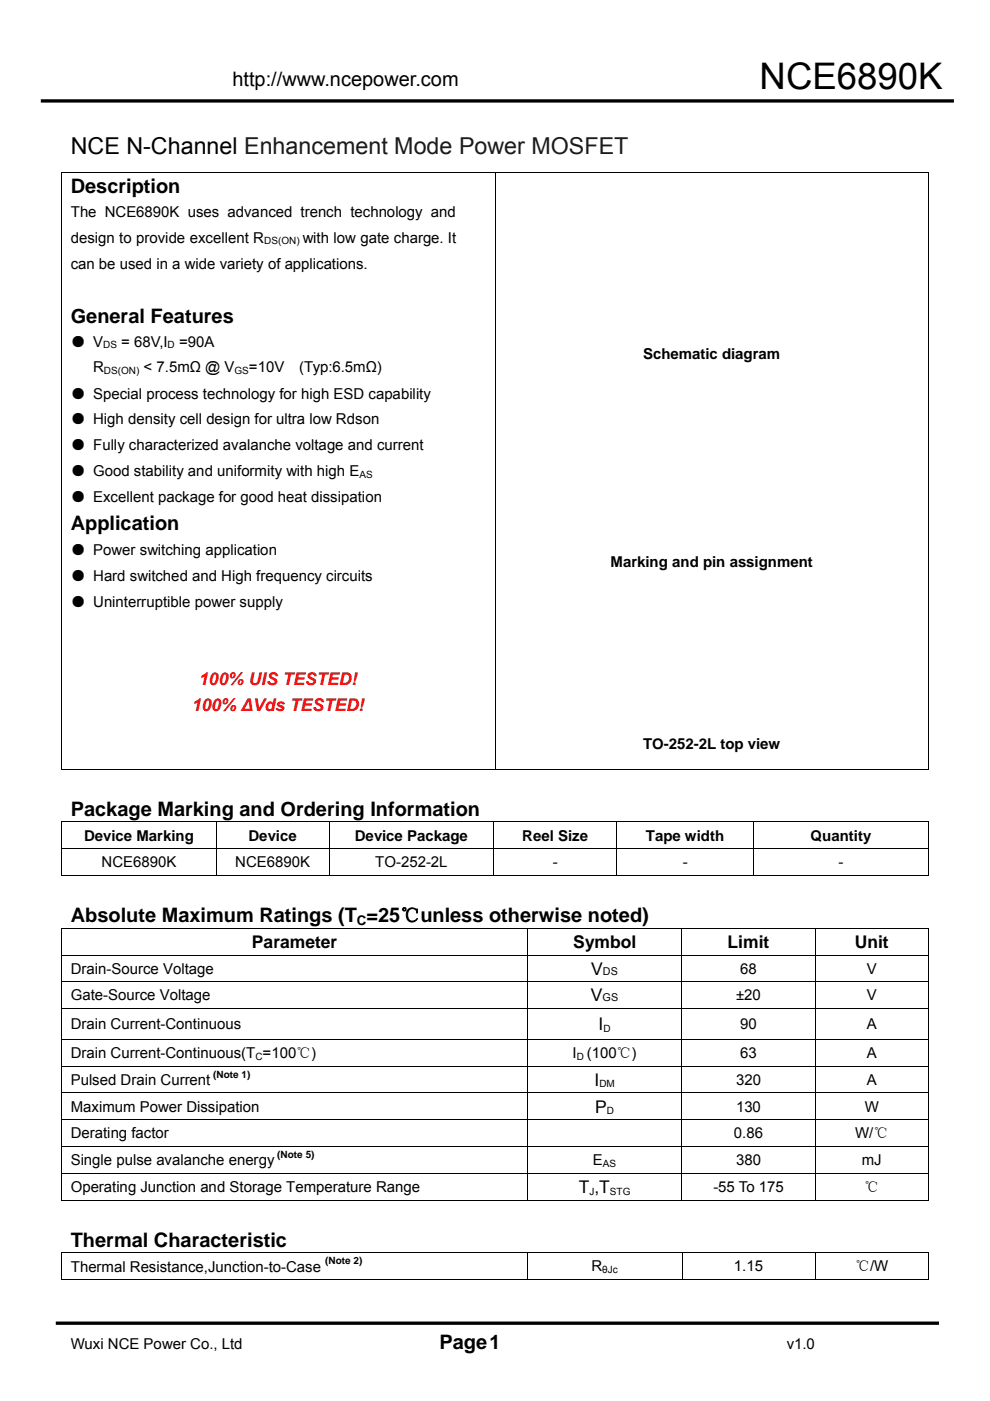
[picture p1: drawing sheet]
<svg xmlns="http://www.w3.org/2000/svg" width="210mm" height="297mm" viewBox="0 0 210 297" stroke-linecap="round" stroke-linejoin="round" font-family="sans-serif">
<defs><g id="words">
<text font-size="7.8" x="161.1" y="18.9">NCE6890K</text>
<text font-size="4.9" x="15" y="32.7">NCE N-Channel Enhancement Mode Power MOSFET</text>
<g font-size="4.2">
<text x="49.3" y="18.3">http://www.ncepower.com</text>
<text x="15" y="40.9">Description</text>
<text x="15" y="68.4">General Features</text>
<text x="15" y="112.4">Application</text>
<text x="15" y="173">Package Marking and Ordering Information</text>
<text x="15" y="195.5">Absolute Maximum Ratings (T =25℃unless otherwise noted)</text>
<text x="15" y="264.4">Thermal Characteristic</text>
<text x="93.2" y="286.1">Page1</text>
</g>
<g font-size="3.7" fill="#f00">
<text x="42.3" y="145.3">100% UIS TESTED!</text>
<text x="40.7" y="150.8">100% ∆Vds TESTED!</text>
</g>
<g font-size="3.7">
<text x="53.4" y="201">Parameter</text>
<text x="121.6" y="201">Symbol</text>
<text x="154.3" y="201">Limit</text>
<text x="181.3" y="201">Unit</text>
<text x="125.4" y="206.6">V</text>
<text x="125.3" y="212.3">V</text>
<text x="127" y="218.4">I</text>
<text x="126.1" y="230.2">I</text>
<text x="126.2" y="235.9">P</text>
<text x="122.7" y="252.9">T ,T</text>
</g>
<g font-size="3.2">
<text x="15" y="46">The NCE6890K uses advanced trench technology and</text>
<text x="15" y="51.5">design to provide excellent R</text>
<text x="64.2" y="51.5">with low gate charge. It</text>
<text x="15" y="57">can be used in a wide variety of applications.</text>
<text x="15" y="73.5">● V</text>
<text x="25.7" y="73.5">= 68V,I</text>
<text x="38" y="73.5">=90A</text>
<text x="136.4" y="76.2">Schematic diagram</text>
<text x="19.8" y="79">R</text>
<text x="30.5" y="79">&lt; 7.5mΩ @ V</text>
<text x="52.8" y="79">=10V</text>
<text x="63.5" y="79">(Typ:6.5mΩ)</text>
<text x="15" y="84.5">● Special process technology for high ESD capability</text>
<text x="15" y="90">● High density cell design for ultra low Rdson</text>
<text x="15" y="95.5">● Fully characterized avalanche voltage and current</text>
<text x="15" y="101">● Good stability and uniformity with high E</text>
<text x="15" y="106.5">● Excellent package for good heat dissipation</text>
<text x="15" y="117.6">● Power switching application</text>
<text x="15" y="123.1">● Hard switched and High frequency circuits</text>
<text x="129.5" y="120.2">Marking and pin assignment</text>
<text x="15" y="128.6">● Uninterruptible power supply</text>
<text x="136.4" y="158.7">TO-252-2L top view</text>
<text x="17.8" y="178.2">Device Marking</text>
<text x="52.7" y="178.2">Device</text>
<text x="75.2" y="178.2">Device Package</text>
<text x="110.8" y="178.2">Reel Size</text>
<text x="137" y="178.2">Tape width</text>
<text x="171.9" y="178.2">Quantity</text>
<text x="21.5" y="183.9">NCE6890K</text>
<text x="49.9" y="183.9">NCE6890K</text>
<text x="79.6" y="183.9">TO-252-2L</text>
<text x="117.2" y="183.9">-</text>
<text x="144.8" y="183.9">-</text>
<text x="177.8" y="183.9">-</text>
<text x="15" y="206.4">Drain-Source Voltage</text>
<text x="157" y="206.4">68</text>
<text x="183.9" y="206.4">V</text>
<text x="15" y="212.1">Gate-Source Voltage</text>
<text x="156.1" y="212.1">±20</text>
<text x="183.9" y="212.1">V</text>
<text x="15" y="218.2">Drain Current-Continuous</text>
<text x="157" y="218.2">90</text>
<text x="183.9" y="218.2">A</text>
<text x="15" y="224.3">Drain Current-Continuous(T =100℃)</text>
<text x="121.5" y="224.3">I (100℃)</text>
<text x="157" y="224.3">63</text>
<text x="183.9" y="224.3">A</text>
<text x="15" y="230">Pulsed Drain Current</text>
<text x="156.1" y="230">320</text>
<text x="183.9" y="230">A</text>
<text x="15" y="235.7">Maximum Power Dissipation</text>
<text x="156.1" y="235.7">130</text>
<text x="183.4" y="235.7">W</text>
<text x="15" y="241.4">Derating factor</text>
<text x="155.7" y="241.4">0.86</text>
<text x="181.4" y="241.4">W/℃</text>
<text x="15" y="247.1">Single pulse avalanche energy</text>
<text x="125.8" y="247">E</text>
<text x="156.1" y="247">380</text>
<text x="182.8" y="247">mJ</text>
<text x="15" y="252.7">Operating Junction and Storage Temperature Range</text>
<text x="151.3" y="252.7">-55 To 175</text>
<text x="183.3" y="252.7">℃</text>
<text x="15" y="269.6">Thermal Resistance,Junction-to-Case</text>
<text x="125.5" y="269.6">R</text>
<text x="155.7" y="269.6">1.15</text>
<text x="181.4" y="269.6">℃/W</text>
<text x="15" y="286.1">Wuxi NCE Power Co., Ltd</text>
<text x="166.9" y="286.1">v1.0</text>
</g>
<text font-size="2.8" x="75.7" y="196">C</text>
<g font-size="2.3">
<text x="127.9" y="206.7">DS</text>
<text x="127.8" y="212.3">GS</text>
</g>
<g font-size="2.1">
<text x="56" y="51.8">DS(ON)</text>
<text x="21.9" y="73.9">DS</text>
<text x="35.6" y="73.9">D</text>
<text x="22.1" y="79.3">DS(ON)</text>
<text x="49.7" y="79.3">GS</text>
<text x="76.2" y="101.4">AS</text>
<text x="128" y="218.8">D</text>
<text x="54.2" y="224.7">C</text>
<text x="122.3" y="224.7">D</text>
<text x="45.2" y="228.5">(Note 1)</text>
<text x="127.1" y="230.6">DM</text>
<text x="128.7" y="236.2">D</text>
<text x="58.8" y="245.5">(Note 5)</text>
<text x="127.9" y="247.4">AS</text>
<text x="125" y="253.3">J</text>
<text x="129.4" y="253.3">STG</text>
<text x="69" y="268">(Note 2)</text>
<text x="127.7" y="269.9">θJc</text>
</g>
</g></defs>
<path d="M8.7 21.4h193.6M11.8 280.5h187.4" fill="none" stroke="#000" stroke-width=".71" stroke-linecap="butt"/>
<path d="M13 36.4h.2v.2h-.2zM196.8 36.4h.2v.2h-.2zM13 174.2h.2v.1h-.2zM196.8 163h.2v.2h-.2zM196.8 174.2h.2v.1h-.2zM13 196.7h.2v.2h-.2zM196.8 185.5h.2v.2h-.2zM196.8 196.7h.2v.2h-.2zM196.8 254.4h.2v.1h-.2zM13 265.5h.2v.2h-.2zM196.8 265.5h.2v.2h-.2zM196.8 271.2h.2v.2h-.2z" fill="#000"/>
<g fill="none" stroke="#000" stroke-width=".21">
<path d="M13 36.5h184M13.1 36.6v126.6M105 36.6v126.6M196.9 36.6v126.6M13 163.1h91.9M13 174.2h184M13 179.9h184M13.1 174.3v5.6M45.8 174.3v5.6M69.8 174.3v5.6M104.7 174.3v5.6M105.1 163.1h91.7"/>
<path d="M130.8 174.3v5.6M159.8 174.3v5.6M196.9 174.3v5.6M13 185.6h32.8M13 196.8h184M13.1 180v5.7M13.1 196.9v5.5M45.8 180v5.7M45.9 185.6h23.8M69.8 180v5.7M69.9 185.6h34.7M104.7 180v5.7"/>
<path d="M104.8 185.6h25.9M111.9 196.9v5.5M130.8 180v5.7M130.9 185.6h28.8M144.6 196.9v5.5M159.8 180v5.7M159.9 185.6h36.9M172.9 196.9v5.5M196.9 180v5.7M196.9 196.9v5.5M13 202.5h184M13 208.2h184"/>
<path d="M13 213.8h184M13.1 202.6v5.5M13.1 208.2v5.5M13.1 213.9v6.4M111.9 202.6v5.5M111.9 208.2v5.5M111.9 213.9v6.4M144.6 202.6v5.5M144.6 208.2v5.5M144.6 213.9v6.4M172.9 202.6v5.5M172.9 208.2v5.5"/>
<path d="M172.9 213.9v6.4M196.9 202.6v5.5M196.9 208.2v5.5M196.9 213.9v6.4M13 220.4h184M13 226h184M13 231.7h184M13 237.4h184M13.1 220.5v5.5M13.1 226.1v5.5M13.1 231.8v5.5M13.1 237.5v5.5"/>
<path d="M111.9 220.5v5.5M111.9 226.1v5.5M111.9 231.8v5.5M111.9 237.5v5.5M144.6 220.5v5.5M144.6 226.1v5.5M144.6 231.8v5.5M144.6 237.5v5.5M172.9 220.5v5.5M172.9 226.1v5.5M172.9 231.8v5.5M172.9 237.5v5.5"/>
<path d="M196.9 220.5v5.5M196.9 226.1v5.5M196.9 231.8v5.5M196.9 237.5v5.5M13 243.1h184M13 248.8h184M13 254.4h98.8M13.1 243.2v5.5M13.1 248.8v5.7M111.9 243.2v5.5M111.9 248.8v5.7M112 254.4h32.5"/>
<path d="M144.6 243.2v5.5M144.6 248.8v5.7M144.7 254.4h28.1M172.9 243.2v5.5M172.9 248.8v5.7M173 254.4h23.8M196.9 243.2v5.5M196.9 248.8v5.7M13 265.6h184M13 271.3h98.8M13.1 265.7v5.7M111.8 265.7v5.7"/>
<path d="M111.9 271.3h32.7M144.7 265.7v5.7M144.8 271.3h28M172.9 265.7v5.7M173 271.3h23.8M196.9 265.7v5.7"/>
</g>
<use href="#words"/>
</svg>
